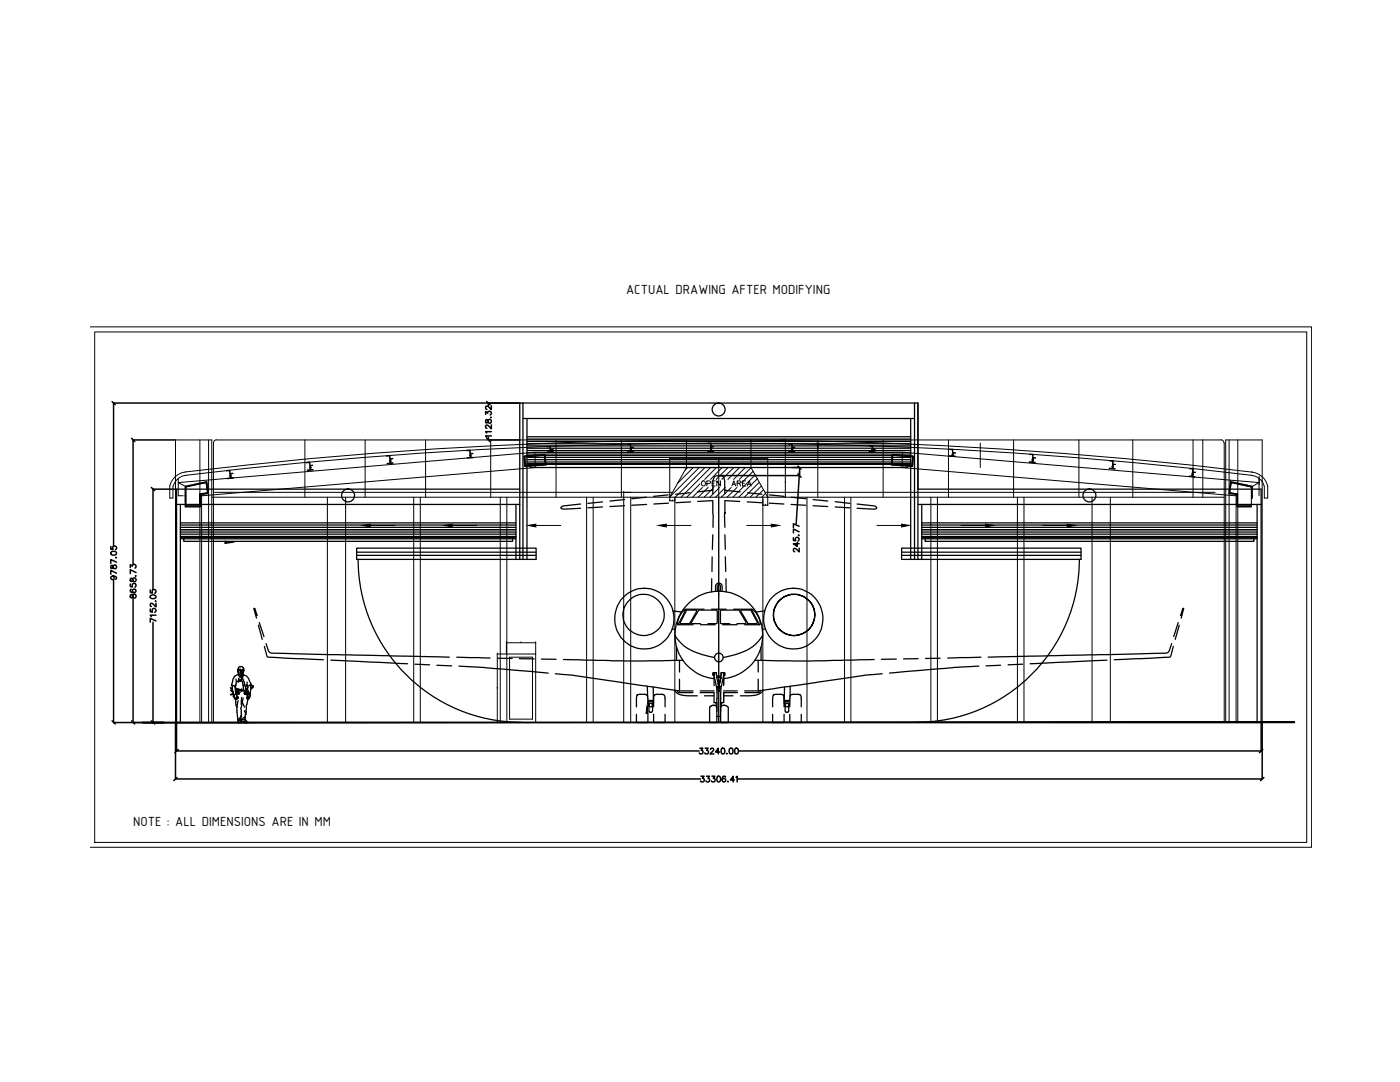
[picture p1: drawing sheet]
<svg xmlns="http://www.w3.org/2000/svg" width="279mm" height="216mm" viewBox="0 0 279 216" stroke-linecap="round" stroke-linejoin="round" font-family="sans-serif">
<defs><g id="words">
<g font-size="2.8">
<text x="124.9" y="58.6">ACTUAL DRAWING AFTER MODIFYING</text>
<text x="26.6" y="164.8">NOTE : ALL DIMENSIONS ARE IN MM</text>
</g>
</g></defs>
<!-- layer: WALL -->
<g fill="none" stroke="#000" stroke-width=".2">
<path d="M18 65.2h243.8v103.9h-243.8M18.9 66.2h241.9v101.9h-241.9zM35.6 96.7v2.2M36.9 94.2a890.9 890.9 0 0 1 213.1 0M37 94.9a884 884 0 0 1 212.9 0M37.1 94.2a3.6 3.6 0 0 0-3.2 2.8v2.4h.6v-2.3a3 3 0 0 1 2.6-2.2M37.1 97.2l4-.9 .3 2-1.6 .2v2.5h-2.7zM39.9 87.8v56.4M40.2 98.5v45.7M41.6 87.8v56.4M42.8 98.2h91.4M45.9 94.9v.1"/>
<path d="M45.9 94.5l.6-.1-.4 .2v.6l.4 .2-1.1 .1 .5-.3-.1-1.2-.6-.1 .7-.1 .2 1.6M46.1 94.9v.1M60.8 87.8v11.4M61.8 93.3v.1M61.8 93.3h.1M61.9 92.9l.5-.1-.4 .2v.6l.5 .2-1.1 .1 .5-.3-.2-1.3h-.5l.6-.1 .2 1.6M62 93.3v.1M65.3 99.2v45M72.9 87.8v11.4M77.8 92h.1M77.9 91.5h.5l-.5 .2 .1 .7h.4l-1.1 .1 .4-.1 .1-.1-.1-1.2-.5-.2h.6l.1 1.6M78 92h.1"/>
<path d="M84.9 87.8v11.4M93.7 90.8v.1M93.7 90.8h.1M93.9 90.5h.4l-.3 .1v.5l.4 .2-1.1 .1 .4-.1 .1-.2-.1-1.2h-.5l.6-.1 .1 1.5M94 90.8h.1M94 90.8v.1M97.9 87.8v11.4M104.7 91.1l4-.2 .1 1.7-3.9 .3zM106.7 90.2l-71.1 6.1 1.3 .7M106.7 90.2l.2 3.1M106.7 90.2h73.4M106.9 93.3h73.1"/>
<path d="M106.9 93.3l-66.5 5.6-.3-.2M109.8 89.7v.1M109.9 89.7h.5l-.4 .2v.2l.4 .1h-1.1l.5-.1v-.8l-.1-.1-.5-.1h.6l.1 1.1M110 89.7v.1M111 87.8v11.4M124 87.8v11.4M124.5 98.2v46h1.4M125.8 89.7h.1M125.8 89.7v.1M125.9 89.3l.5-.1-.4 .2v.6l.4 .2h-1.1h.4l.1-.2-.1-1.3-.5-.1h.7v1.6M126 89.7h.1M126 89.7v.1"/>
<path d="M137 87.8v5.5l-3.3 5.9h-91.4M141.8 89.6h.1M141.9 89.1h.5l-.4 .2v.6l.4 .2h-1.1l.4-.1 .1-.2v-1.3l-.5-.1h.6v1.7M142 89.6h.1M143.4 93.3h.1M143.4 93.3v50.9M149.9 87.8v5.5l3.3 5.9h91.1M152.7 98.2h89.8M158 89.6v.1M158.1 89.2h.5l-.4 .2v.7l.4 .1h-1.1l.5-.1v-1.3l-.5-.3h.6v1.7M158.2 89.6v.1M163.2 87.8v11.4"/>
<path d="M174 89.8h.1M174 89.7h.1M174 89.7v.1M174.1 89.6h.5l-.3 .1-.1 .3 .4 .2h-1.1l.5-.1v-.9l-.1-.2-.4-.1 .7 .1-.1 1.2M174.2 89.8h.1M174.3 89.7v.1M176.2 87.8v11.4M178.2 90.9l3.9 .2-.1 1.8-3.9-.3zM180 93.3l66.4 5.6 .6-.4M180.1 90.2l71.2 6.1M180.1 90.2l-.1 3.1M189.3 87.8v11.4"/>
<path d="M190 90.8l-.5 .2 1.1 .1-.4-.2M190 90.8v-1l-.5-.2h.7l-.1 1.4M190 90.8h.1M190.1 90.3h.5l-.4 .2v.4M190.2 90.8h.1M195.6 88.4v4.9M202.3 87.8v11.4M206 91.8h.1M206.1 91.3h.5l-.4 .2v.7l.4 .1-1.2-.1 .6-.1 .1-1.2-.1-.2-.5-.1 .7 .1-.1 1.6M206.2 91.8h.1M215.3 87.8v11.4M221.6 99.2v45"/>
<path d="M222 93v.1M222.1 92.6l.5 .1-.4 .1-.1 .7 .4 .1-1.1-.1 .6-.2 .1-1.2-.6-.2h.7l-.2 1.6M222.1 93.1h.1M226.1 87.8v11.4M237.9 94.6v.1M238.1 94.2h.5l-.4 .1-.1 .6 .3 .3-1.1-.1 .6-.2 .1-1.2-.5-.2h.6l-.1 1.7M238.1 87.8v11.4M238.1 94.6v.1M240 87.8v11.4M243.7 87.8a.66 .66 0 0 1 .6 .6M243.8 87.8h-200.6a.66 .66 0 0 0-.6 .6v55.8M244.3 88.4v55.8"/>
<path d="M245.3 87.8v56.4M245.7 96.3l4 .9v3.8h-2.7v-2.5l-1.6-.2zM246.7 98.5v45.7M247 87.8v56.4M249.8 94.2a3.6 3.6 0 0 1 3.2 2.8v2.4h-.7v-2.3a2.9 2.9 0 0 0-2.6-2.2M251.3 96.3v2.6M251.3 96.3l-1.6 .9M143.4 118.7h.1M101.1 130.5h5.8v13.7M101.7 131.1h4.6v12.4h-4.6zM124.5 121.2h.1M35 144.2v-56.4h7.3v56.4"/>
<path d="M244.6 144.2v-56.4h7.3v56.4"/>
</g>
<path d="M28.5 144.2h229.9v-.1zM28.5 144.1h229.9l-229.9 .1z" fill="#000" stroke="#000" stroke-width=".2"/>
<!-- layer: 0 -->
<g fill="none" stroke="#000" stroke-width=".2">
<path d="M35.6 98.9h.9M69 99.2v45M82.6 99.2v45M83.9 99.2v45M99.8 99.2v45M101.1 99.2v45M117.1 99.2v45M118.4 99.2v45M124.5 98.2h.1M125.9 99.2v45M133.7 99.9h.1M133.7 91.5h.1"/>
<path d="M133.7 99.2h19.5M134.7 99.9h.1M134.7 99.2v45M143.4 91.5h.1M143.4 93.3h.1M143.4 99.2v45M152.2 99.2v45M153.2 91.5h.1M156.7 99.2h.1M156.7 93.3h.1M156.7 87.8h.1M161.1 99.2v45"/>
<path d="M168.5 99.2v45M169.8 99.2v45M185.8 99.2v45M187.1 99.2v45M203 99.2v45M204.4 99.2v45M217.9 99.2v45M152.2 100.8h.1M153.2 100.8h.1M99.2 130.5h.1M101.1 128.3h.1M106.9 128.3h.1"/>
<path d="M99.2 144.2h.1M124.5 144.2h.1M143.4 144.2h.1"/>
</g>
<!-- layer: TEXT -->
<path d="M44.9 108l1.5 .2-1.5 .2zM72.4 104.8l1.5-.2v.5zM88.7 104.8l1.5-.2v.5zM105.4 104.8l1.5-.2v.5zM131.5 104.8l1.5-.2v.5zM153.9 104.6l1.6 .2-1.6 .3zM179.9 104.6l1.6 .2-1.6 .3zM196.7 104.6l1.5 .2-1.5 .3zM213 104.6l1.5 .2-1.5 .3zM129.1 141l.2 1.4h-.4z" fill="#000" stroke="#000" stroke-width=".2"/>
<g fill="none" stroke="#000" stroke-width=".2">
<path d="M35.6 95.4v1.3M140.2 96h.1a.47 .47 0 0 1 .5 .5 .47 .47 0 0 1-.7 .3l-.1-.5zM141.1 96.5l.6-.1v-.4h-.6v1M142.1 96.4h.4M142.8 96h-.7v1h.7M143.8 96v1l-.7-1v1M146.1 97l.3-1 .4 1M146.2 96.6h.5M147.1 96.4h.6l.1-.3-.2-.1h-.5v1M147.5 96.4l.3 .6M148.2 96.4h.4M148.8 96h-.6v1h.6"/>
<path d="M149.1 97l.4-1 .4 1M149.3 96.6h.4M251.3 95.4v.9M251.3 95v1.7M72.4 104.8h6.4M88.7 104.8h6.4M105.4 104.8h6.5M131.5 104.8h6.4M149 104.8h6.5M175 104.8h6.5M191.8 104.8h6.4M208.1 104.8h6.4"/>
</g>
<!-- layer: DIM -->
<path d="M163 88.4h.4l-.2 1.2z" fill="#000" stroke="#000" stroke-width=".2"/>
<g fill="none" stroke="#000" stroke-width=".2">
<path d="M134.2 99.9h.1M138.6 91.5h.1M143.4 91.5h-9.7v8.4h1v-.7M143.4 91.5h9.8v9.3h-1v-1.2M143.4 91.5v1.8M148.4 91.5h.1M155.6 87.8h1.1v5.5M156.7 99.2h.1M156.7 93.3h.1M156.7 93.3v5.9M156.7 96.3h.1M156.7 90.5h.1"/>
<path d="M152.8 100.8h.1M99.2 137.3h.1M104 128.3h.1M106.9 130.5v-2.2h-5.8v2.2h-1.9v13.7h1.9"/>
</g>
<!-- layer: hatch -->
<g fill="none" stroke="#000" stroke-width=".2">
<path d="M36.9 98.9v.1M37.1 97l-.2 .1M37.1 97.3l-.2 .2M37.1 97.4l-.2 .2M37.1 97.5l-.2 .2M37.1 97.6l-.2 .2M37.1 97.7l-.2 .2M37.1 97.9l-.2 .1M37.1 97.9l-.2 .3M37.1 98.1l-.2 .2M37.1 98.2l-.2 .2M37.1 98.3l-.2 .2"/>
<path d="M37.1 98.4l-.2 .2M37.1 98.5l-.2 .2M37.1 98.7l-.2 .1M37.1 98.7l-.2 .2M37.1 98.9l-.2 .2M37.1 99l-.2 .2M37.1 99.1l-.2 .2M37.1 99.2l-.2 .2M37.1 99.3l-.2 .3M37.1 99.5l-.2 .1M37.1 99.6l-.2 .2M37.1 99.7l-.2 .2"/>
<path d="M37.1 99.8l-.2 .2M37.1 99.9l-.2 .2M37.2 96.9l-.3 .3M37.4 96.9l-.5 .5M37.5 96.9l-.3 .2M37.6 96.8l-.2 .3M37.8 96.8l-.3 .3M37.9 96.8l-.2 .3M38.1 96.8l-.3 .2M38.2 96.7l-.2 .3M38.4 96.7l-.3 .2M38.5 96.7l-.2 .2"/>
<path d="M38.7 96.6l-.3 .3M38.8 96.6l-.2 .2M39 96.5l-.3 .3M39.1 96.5l-.3 .3M39.3 96.5l-.3 .3M39.4 96.5l-.3 .2M39.6 96.4l-.3 .3M39.7 96.4l-.3 .3M39.8 96.4l-.2 .2M39.8 98.5h.1M40 96.3l-.3 .3M40 98.5l-.2 .2"/>
<path d="M40.1 98.9h.1M40.1 98.8l-.3 .2M40.1 98.9l-.3 .2M40.1 99l-.3 .3M40.1 99.2l-.3 .1M40.1 99.3l-.3 .2M40.1 99.4l-.3 .2M40.1 99.5l-.3 .2M40.1 99.6l-.3 .2M40.1 99.7l-.3 .2M40.1 99.9l-.3 .2M40.1 100l-.3 .1"/>
<path d="M40.1 96.3l-.2 .2M40.1 98.5l-.3 .3M40.3 96.3l-.3 .2M40.3 98.5l-.5 .4M40.4 98.5l-.2 .2M40.4 96.3l-.2 .2M40.5 98.5l-.2 .2M40.6 96.2l-.3 .3M40.7 98.5l-.3 .2M40.7 96.2l-.2 .3M40.8 98.4l-.2 .3M40.9 96.2l-.3 .2"/>
<path d="M40.9 98.4l-.2 .2M41 96.1l-.3 .3M41 98.4l-.2 .2M41.2 96.1l-.3 .2M41.2 98.4l-.2 .2M41.3 96.1l-.3 .2M41.3 96.2l-.2 .1M41.3 96.3l-.1 .2M41.3 96.4l-.1 .1M41.3 98.4l-.2 .2M41.4 96.5l-.2 .1M41.4 96.6l-.2 .2"/>
<path d="M41.4 96.7l-.2 .1M41.4 96.8l-.2 .2M41.4 96.9l-.2 .2M41.4 97l-.2 .1M41.5 97.1l-.2 .2M41.5 97.2l-.2 .2M41.5 97.3l-.2 .1M41.5 97.4l-.2 .2M41.5 97.5l-.2 .1M41.5 97.6l-.2 .2M41.5 97.7l-.1 .2M41.5 97.8l-.1 .1"/>
<path d="M41.5 97.9l-.1 .2M41.6 98l-.2 .2M41.6 98.1l-.2 .1M41.6 98.2l-.4 .4M41.6 98.3l-.3 .2M41.6 98.4l-.1 .1M41.6 98.5h.1M104.6 91h-.1M104.7 91l-.2 .1M104.7 91.2l-.1 .1M104.7 91.3l-.1 .2M104.7 91.4l-.1 .2"/>
<path d="M104.7 91.5l-.1 .2M104.8 91.6l-.2 .2M104.8 91.7l-.2 .2M104.8 91.8l-.2 .2M104.8 91.9l-.2 .2M104.8 92l-.2 .2M104.8 92.1l-.2 .2M104.8 92.3l-.2 .1M104.8 92.4l-.1 .1M104.8 92.5l-.1 .2M104.8 92.6l-.1 .1M104.8 92.7l-.1 .2"/>
<path d="M104.9 90.9l-.4 .4M104.9 92.8l-.2 .2M104.9 92.9l-.2 .2M105 92.9l-.2 .2M105 90.9l-.2 .2M105.1 92.9l-.2 .2M105.1 90.9l-.2 .2M105.2 92.9l-.2 .2M105.3 90.9l-.3 .2M105.3 92.9l-.2 .2M105.4 90.9l-.2 .2M105.5 92.9l-.2 .2"/>
<path d="M105.5 90.9l-.2 .2M105.6 90.9l-.2 .2M105.6 92.9l-.2 .2M105.7 90.9l-.2 .2M105.7 92.9l-.2 .1M105.8 90.9l-.2 .2M105.8 92.8l-.2 .2M106 90.9l-.2 .2M106 92.8l-.2 .2M106.1 90.8l-.2 .2M106.1 92.8l-.2 .2M106.2 90.8l-.2 .2"/>
<path d="M106.2 92.8l-.2 .2M106.4 90.8l-.3 .2M106.4 92.8l-.3 .2M106.5 90.8l-.2 .2M106.5 92.8l-.2 .2M106.6 92.8l-.2 .2M106.6 90.8l-.2 .2M106.7 92.8l-.2 .2M106.7 90.8l-.2 .2M106.8 92.8l-.2 .2M106.9 90.8l-.2 .2M106.9 92.7l-.2 .2"/>
<path d="M107 90.8l-.2 .2M107.1 90.8l-.2 .2M107.1 92.7l-.2 .2M107.2 90.8l-.2 .2M107.2 92.7l-.2 .2M107.3 90.7l-.2 .3M107.3 92.7l-.2 .2M107.5 90.7l-.3 .3M107.5 92.7l-.3 .2M107.6 90.7l-.2 .3M107.6 92.7l-.2 .2M107.7 90.7l-.2 .3"/>
<path d="M107.7 92.7l-.2 .2M107.8 90.7l-.2 .2M107.8 92.7l-.2 .2M108 90.7l-.2 .2M108 92.7l-.2 .2M108.1 90.7l-.2 .2M108.2 92.7l-.3 .2M108.2 90.7l-.2 .2M108.3 92.7l-.2 .2M108.3 90.7l-.2 .2M108.4 92.7l-.2 .2M108.5 90.7l-.2 .2"/>
<path d="M108.6 92.7l-.3 .2M108.6 90.7l-.2 .2M108.7 90.7l-.2 .2M108.7 92.7l-.2 .2M108.8 90.7l-.2 .2M108.9 90.7l-.2 .2M108.9 90.8l-.2 .2M108.9 91l-.2 .1M108.9 91.1l-.2 .2M108.9 91.2l-.2 .1M108.9 91.3l-.2 .2M108.9 91.4l-.2 .2"/>
<path d="M108.9 91.5l-.2 .2M108.9 91.6l-.2 .2M108.9 91.7l-.2 .2M108.9 91.8l-.1 .2M108.9 91.9l-.1 .2M108.9 92l-.1 .2M108.9 92.1l-.1 .2M109 92.3l-.2 .1M109 92.4l-.2 .1M109 92.5l-.4 .3M109 92.6l-.3 .2M109 92.7l-.1 .1"/>
<path d="M109 92.8h.1M137.2 93.3l-.4 .5M138.4 93.3l-3.2 3.1M139.5 93.3l-5.8 5.8M139.7 96.5l-2.7 2.7M140.2 97.3l-2 1.9M140.7 93.3l-5.9 5.9M141.3 97.3l-2 1.9M141.8 93.3l-5.9 5.9M142.5 97.3l-2 1.9M143 93.3l-2.4 2.4M143.6 97.3l-1.9 1.9"/>
<path d="M144.1 93.3l-2.3 2.4M144.8 97.3l-2 1.9M145.3 93.3l-2.4 2.4M145.9 97.3l-2 1.9M146.4 93.3l-2.3 2.4M147.1 97.3l-2 1.9M147.6 93.3l-2.3 2.4M148.7 93.3l-2.3 2.4M149.9 93.3l-2.4 2.4M150.3 94.1l-2.3 2.2M150.7 94.8l-4.4 4.4M151.1 95.5l-3.7 3.7"/>
<path d="M151.5 96.3l-2.9 2.9M151.9 97l-2.2 2.2M152.4 97.7l-1.6 1.5M152.8 98.5l-.8 .7M153.2 99.2h.1M177.9 92.8h.1M177.9 92.7l.1 .1M177.9 92.6l.2 .2M177.9 92.5l.3 .3M177.9 92.4l.2 .1M177.9 92.3l.2 .1M177.9 92.1l.2 .2"/>
<path d="M177.9 92l.2 .2M177.9 91.9l.2 .2M177.9 91.8l.2 .2M177.9 91.7l.2 .2M177.9 91.6l.2 .2M177.9 91.5l.2 .2M177.9 91.4l.3 .2M177.9 91.3l.3 .2M178 91.2l.2 .1M178 91.1l.2 .2M178 91l.2 .1M178 90.8l.2 .2"/>
<path d="M178 90.7l.2 .2M178.2 92.7l.2 .2M178.2 90.7l.2 .2M178.3 92.7l.2 .2M178.3 90.7l.2 .2M178.4 92.7l.2 .2M178.4 90.7l.2 .2M178.5 92.7l.2 .2M178.5 90.7l.2 .2M178.7 92.7l.2 .2M178.7 90.7l.2 .2M178.8 92.7l.2 .2"/>
<path d="M178.8 90.7l.2 .2M178.9 90.7l.2 .2M178.9 92.7l.2 .2M179 90.7l.2 .2M179 92.7l.3 .2M179.1 90.7l.2 .3M179.2 92.7l.2 .2M179.3 90.7l.2 .3M179.3 92.7l.2 .2M179.4 92.7l.2 .2M179.4 90.7l.2 .3M179.5 92.7l.2 .2"/>
<path d="M179.5 90.7l.2 .3M179.6 92.7l.2 .2M179.6 90.8l.2 .2M179.8 92.7l.2 .2M179.8 90.8l.2 .2M179.9 92.7l.2 .2M179.9 90.8l.2 .2M180 90.8l.2 .2M180 92.8l.2 .2M180.1 92.8l.3 .2M180.1 90.8l.3 .2M180.3 92.8l.2 .2"/>
<path d="M180.3 90.8l.2 .2M180.4 92.8l.2 .2M180.4 90.8l.2 .2M180.5 90.8l.2 .2M180.5 92.8l.2 .2M180.6 90.8l.2 .2M180.7 92.8l.2 .2M180.7 90.8l.2 .2M180.8 92.8l.2 .2M180.9 90.9l.2 .2M180.9 92.8l.2 .2M181 92.8l.2 .2"/>
<path d="M181 90.9l.2 .2M181.1 92.9l.2 .1M181.1 90.9l.2 .2M181.2 92.9l.3 .2M181.2 90.9l.3 .2M181.4 92.9l.2 .2M181.4 90.9l.2 .2M181.5 92.9l.2 .2M181.5 90.9l.2 .2M181.6 92.9l.2 .2M181.6 90.9l.2 .2M181.8 92.9l.2 .2"/>
<path d="M181.8 90.9l.2 .2M181.9 92.9l.2 .2M181.9 90.9l.4 .4M182 92.9l.2 .2M182 92.8l.2 .2M182 92.7l.2 .2M182 92.6l.2 .1M182 92.5l.2 .2M182 90.9l.3 .4M182 92.4l.2 .1M182 92.3l.2 .1M182 92.1l.2 .2"/>
<path d="M182 92l.2 .2M182 91.9l.3 .2M182 91.8l.3 .2M182.1 91.7l.2 .2M182.1 91.6l.2 .2M182.1 91.5l.2 .2M182.1 91.4l.2 .2M182.1 91.3l.2 .2M182.1 91l.2 .1M182.2 91h.1M245.5 98l-.2 .2M245.5 98.1l-.2 .3"/>
<path d="M245.5 98.2l-.3 .3M245.5 98.4l-.2 .1M245.5 97.7l-.2 .2M245.5 97.9l-.2 .2M245.5 96.1h.1M245.5 97.4l-.2 .3M245.5 97.6l-.2 .2M245.5 98.4l-.1 .1M245.6 97.2l-.2 .2M245.6 97.3l-.3 .3M245.6 96.9l-.2 .2M245.6 97.1l-.2 .2"/>
<path d="M245.7 96.1l-.2 .1M245.7 96.5l-.2 .3M245.7 96.6l-.2 .3M245.7 96.8l-.3 .2M245.7 98.4l-.2 .1M245.7 96.4l-.2 .2M245.8 96.1l-.3 .2M245.8 98.4l-.2 .2M245.8 96.1l-.3 .4M245.9 98.4l-.2 .2M245.9 96.2l-.1 .1M246 98.4l-.2 .2"/>
<path d="M246.1 96.2l-.2 .1M246.1 98.4l-.2 .2M246.1 96.2l-.1 .1M246.2 98.5l-.2 .1M246.2 96.2l-.1 .2M246.3 98.5l-.2 .1M246.3 96.2l-.2 .2M246.4 96.3l-.1 .1M246.4 98.5l-.2 .1M246.5 98.5l-.2 .2M246.5 96.3l-.1 .1M246.6 96.3l-.2 .2"/>
<path d="M246.6 98.5l-.2 .2M246.7 96.3l-.2 .2M246.7 98.5l-.2 .2M246.8 96.3l-.2 .2M246.8 98.5l-.2 .2M246.8 98.9v.1M246.9 96.3l-.2 .2M246.9 98.5l-.2 .2M247 96.4l-.2 .1M247 98.5l-.2 .2M247 98.7l-.2 .1M247 98.7l-.2 .2"/>
<path d="M247 98.9l-.2 .2M247 99l-.2 .2M247 99.1l-.2 .2M247 99.2l-.2 .2M247 99.3l-.2 .3M247 99.5l-.2 .1M247 99.6l-.2 .2M247 99.7l-.2 .2M247 99.8l-.2 .2M247 99.9l-.2 .2M247.1 96.4l-.2 .1M247.2 96.4l-.2 .2"/>
<path d="M247.3 96.4l-.2 .2M247.4 96.5l-.2 .1M247.5 96.5l-.2 .1M247.5 96.5l-.1 .2M247.7 96.5l-.2 .2M247.7 96.5l-.1 .2M247.8 96.5l-.1 .2M247.9 96.6l-.2 .2M248 96.6l-.1 .2M248.1 96.6l-.1 .2M248.2 96.6l-.2 .2M248.3 96.7l-.2 .1"/>
<path d="M248.4 96.7l-.1 .1M248.5 96.7l-.2 .1M248.6 96.7l-.2 .2M248.7 96.7l-.2 .2M248.8 96.8l-.2 .1M248.9 96.8l-.2 .1M249 96.8l-.2 .2M249.1 96.8l-.2 .2M249.1 96.8l-.1 .2M249.3 96.8l-.2 .2M249.4 96.9l-.2 .2M249.4 96.9l-.1 .2"/>
<path d="M249.5 96.9l-.1 .2M249.7 96.9l-.2 .2M249.7 97l-.1 .1M249.8 97l-.1 .1M249.9 97l-.2 .2M250 98.8l-.3 .2M250 97.1l-.3 .2M250 97.2l-.3 .2M250 97.3l-.3 .2M250 97.4l-.3 .2M250 97.6l-.3 .1M250 97.7l-.3 .2"/>
<path d="M250 97.8l-.3 .2M250 97.9l-.3 .2M250 98l-.3 .2M250 98.1l-.3 .2M250 98.2l-.3 .3M250 98.4l-.3 .1M250 98.5l-.3 .2M250 98.6l-.3 .2M250 98.7l-.3 .2M250 98.9l-.3 .2M250 99l-.3 .3M250 99.2l-.3 .1"/>
<path d="M250 99.3l-.2 .2M250 99.4l-.1 .1M37.1 100l-.2 .2M37.1 100.1l-.2 .3M37.1 100.3l-.2 .1M37.1 100.4l-.2 .2M37.1 100.5l-.2 .2M37.1 100.6l-.2 .2M37.1 100.7l-.2 .2M37.1 100.8l-.2 .2M37.1 101l-.2 .2M37.2 101l-.2 .2"/>
<path d="M37.4 101l-.3 .2M37.4 101l-.1 .2M37.6 101l-.2 .2M37.7 101l-.2 .2M37.8 101l-.2 .2M37.9 101l-.2 .2M38 101l-.2 .2M38.2 101l-.3 .2M38.2 101l-.1 .2M38.4 101l-.2 .2M38.5 101l-.2 .2M38.6 101l-.2 .2"/>
<path d="M38.7 101l-.2 .2M38.8 101l-.2 .2M39 101l-.3 .2M39 101l-.1 .2M39.2 101l-.2 .2M39.3 101l-.2 .2M39.4 101l-.2 .2M39.5 101l-.2 .2M39.6 101l-.2 .2M39.8 101l-.2 .2M40.1 100.1l-.3 .2M40.1 100.2l-.3 .2"/>
<path d="M40.1 100.3l-.3 .2M40.1 100.4l-.3 .2M40.1 100.5l-.3 .2M40.1 100.7l-.3 .2M40.1 100.8l-.4 .4M40.1 100.9l-.3 .3M40.1 101l-.2 .2M40.1 101.1l-.1 .1M247 100l-.2 .2M247 100.1l-.2 .3M247 100.3l-.2 .1M247 100.4l-.2 .2"/>
<path d="M247 100.5l-.2 .2M247 100.6l-.2 .2M247 100.7l-.2 .2M247 100.8l-.2 .2M247 101l-.2 .2M247.1 101l-.2 .2M247.2 101l-.2 .2M247.3 101l-.1 .2M247.5 101l-.2 .2M247.6 101l-.2 .2M247.7 101l-.2 .2M247.8 101l-.2 .2"/>
<path d="M247.9 101l-.2 .2M248 101l-.2 .2M248.1 101l-.1 .2M248.3 101l-.2 .2M248.4 101l-.2 .2M248.5 101l-.2 .2M248.6 101l-.2 .2M248.7 101l-.2 .2M248.8 101l-.2 .2M249 101l-.2 .2M249.1 101l-.2 .2M249.2 101l-.2 .2"/>
<path d="M249.3 101l-.2 .2M249.4 101l-.2 .2M249.5 101l-.1 .2M249.7 101l-.3 .2M249.7 101.2h.1M249.7 101l-.1 .2"/>
</g>
<!-- layer: 0 -->
<g fill="none" stroke="#000" stroke-width=".25">
<path d="M124.6 99.7l-2.9 .3M129 99.2l-2.9 .3M133.4 98.7l-3 .3M137.7 98.3l-2.9 .3M142.3 98.5v-2.5a1.19 1.19 0 0 1 1.2-1.1 1.19 1.19 0 0 1 1.1 1.3l.1 2.3M142.3 97.8l-3.1 .4M142.3 99.9l-3.1 .2M144.6 97.8l3.1 .4M144.7 99.9l2.9 .2M149.2 98.3l2.9 .3M153.6 98.7l2.9 .3M157.9 99.2l2.9 .3"/>
<path d="M162.3 99.7l2.9 .3M115.9 100.6l-3.2 .3-.8 .3a.37 .37 0 0 0 .6 .4l3.4-.2M120.2 100.1l-2.9 .3M120.2 101.2l-2.9 .1M124.6 119a6 6 0 0 1 8.6 .6 6 6 0 0 1-.9 8.6 6 6 0 0 1-8.3-.9 6 6 0 0 1 .6-8.3zM124.6 100.9l-2.9 .2M129 100.7l-2.9 .1M133.4 100.4l-2.9 .2M137.8 100.1l-2.9 .2M142 115.5v2.6M142.1 111.1v2.9M142.3 100v5.2"/>
<path d="M142.3 106.7l-.1 2.9M142.9 118a1.3 1.3 0 0 1 .3-1.6 .68 .68 0 0 1 .9 .6v1M143.3 118l-.2-.3 .1-.9 .5-.1a1.25 1.25 0 0 1 0 1.3M144.7 100v5.2M144.7 106.7l.1 2.9M144.8 111.1v2.9M144.9 115.5v2.6M149.1 100.1l2.9 .2M153.5 100.4l2.9 .2M154.4 118.9a6 6 0 0 1 7.4-.4 6 6 0 0 1 2.1 7.1 6 6 0 0 1-8.4 3.2 6 6 0 0 1-2.1-8.7zM157.9 100.7l2.9 .1M162.3 100.9l2.9 .2"/>
<path d="M166.7 101.2l2.9 .1M166.7 100.1l2.9 .3M171 100.6l3.4 .4a.51 .51 0 0 1 .6 .4l-.4 .2-3.6-.2M46.1 138.6h-.1h.1M46.2 136.7l.1 .2M46.2 137.8h-.1h.1M46.2 137.8l.3 .1M46.2 137.8l.3 .2M46.2 137.9l.3 .6M46.4 137.4l.3 1.5M46.4 137.6l-.2-.1 .2 .4M46.4 137.4l-.4-.2 .2 .6"/>
<path d="M46.4 138l.2 .3M46.5 138.5l.2 .1M46.6 139h.1M46.6 138.9h.1M46.6 138.5l-.5 .1 .6-.1M46.6 139l.1 .1M46.6 138.9v.1M46.7 139h.1M46.7 138.9l-.1 .1M46.7 138.9h.1M46.7 139l.1 .3 .2 .1M46.9 137l.1 1.5"/>
<path d="M47 139.3l-.1 .1M47 139.5a1.87 1.87 0 0 0 .3 1.5M47 138.2h.1M47 138.1l.5 .1 .1 .2-.6 .1M47 137.7l.9 .5-.4 .2 .3 .1-.2-.1M47 136.8h.1M47 136.9v.5M47 137.9l.5 .3h-.2M47 138.2l.3 .1M47 137.4l.4 .2M47 137.4l.1 .3M47 139.2l.2 .2"/>
<path d="M47 138.5l.4 .7M47 137.4l1.6 .2M47.1 137.6l.4 .1M47.1 139.4l-.1 .1M47.1 135.5l.1 .4-.2 1.1-.7-.3 .1 .7M47.1 137.6l-.1 .1M47.1 138l-.1 .1M47.1 138.1l-.1 .1M47.2 139.1v.2M47.2 139l.1 .2zM47.2 138.4l-.2 .1M47.2 139.3h.1"/>
<path d="M47.2 139.2h.1M47.2 139.4l-.1 .1M47.3 139.3h.1M47.3 139.2h.1M47.3 138.2l.2 .1v.2h-.3zM47.3 138.2l-.3 .1M47.3 139.2h-.1M47.3 139.2l.2 .1M47.3 139.3l.1 .1h-.2M47.4 139.2l-.1 .1M47.4 139.2h-.1M47.4 139.2h.1"/>
<path d="M47.4 139.3h.1M47.4 138.3l.2 .1h-.2M47.4 139.2v.1M47.4 133.8l.2 .3M47.5 137.5v.3v-.3M47.5 133.6v.3M47.5 139.3h.1M47.5 139.2v.1M47.5 138.4h.1M47.5 133.7v-.1v.1M47.5 137.6l.7 .1M47.5 137.7l1.3 .2"/>
<path d="M47.5 136h.1M47.5 137.6h.1M47.5 135.9l.1 .1M47.5 133.6h.1M47.6 136h.1M47.6 134.1h.1M47.6 139.8l-.3 1.7 .1 2.1 .7-.1M47.6 134v.5l.2 .6 .3-.3M47.6 133.7h.1M47.6 134.5a1.48 1.48 0 0 0-1.2 1.5l-.2 .7h.1M47.6 138.4h.1M47.6 135.7l.1 .1"/>
<path d="M47.6 135.5h.1M47.6 135.9v.1M47.6 135.7h.1M47.6 135.9h.1M47.6 135.6h.1M47.6 133.3l.1 .4-.2-.1M47.6 134.4l.5 .4 .4-.2M47.6 135.5v.1M47.7 135.9l-.1 .1M47.7 135.7v.1M47.7 135.9v.1M47.8 133.1l-.3 .5"/>
<path d="M47.8 135.9v.1M47.8 133.1l.3-.1 .4 .2M47.9 135.9h.1M47.9 133.8h.1M47.9 133.8h.2zM47.9 133.7h.2M47.9 135.8v.1M47.9 135.8h.1M48 133.8h.1M48 134.2h.3M48 134.2h.1M48 134.1v.1"/>
<path d="M48 134l-.2 .1M48 135.8h.1M48.1 135.9h-.2M48 135.9h.1M48.1 135.8h.1M48.1 134.8l.1 .1M48.1 134h.1M48.1 134v.1M48.1 133.8h.1M48.1 134.3h.2M48.1 134.9l.5 1.9M48.1 134.2h.1"/>
<path d="M48.1 134l.1 .1M48.1 134.2h.2M48.2 134.9l.3 .6a3 3 0 0 1 .4 2.5l-.2-.2-.1-.6v-.4h.2h-.3M48.2 134.8v.1M48.2 137.9v-.2v.2M48.2 137.7h.1M48.2 134.1h.1M48.2 133.8l.1 .3M48.2 139.2l-.1 1.4M48.3 134.2h.1M48.3 134.1h.1M48.3 133.7h.1"/>
<path d="M48.3 133.8h.2zM48.4 134l.1 .1M48.4 134.2h.1M48.4 133.8h.1M48.4 134.4a.29 .29 0 0 1-.2 .2 .29 .29 0 0 1-.3-.2M48.5 134.6h.1l-.2 .5-.1-.3M48.5 133.8h.1M48.5 139.3l-.3 1.4a.92 .92 0 0 0 0 1l-.1 1.8M48.5 133.2l.1 .6M48.5 133.2l.2 .3-.1 .5M48.5 136.8h.1M48.6 134.2h.1"/>
<path d="M48.6 134h.1M48.6 134.2l-.1 .4M48.6 134v.2M48.6 137.7h-.4M48.6 134.7l.5 .2 .4 .3 .6 1.4-.7 .3-.1-.8M48.8 138.1l-.1 .2 .3 .3 .2-.4-.2-.2 .2 .2v.3h-.4v-.4l.2-.1 .2 .2v.3h-.2l-.2-.2 .2-.3zM48.8 138.1h.3l.1 .4h-.3zM49 137.6h.1M49.1 137.5l.1 .3M49.1 137.6h.1M49.1 137.5h.1M49.1 137.5l.1 .2"/>
<path d="M49.2 137.8h.1M49.2 137.7h.1M49.2 137.7l-.2 .1M49.2 137.5h-.2M49.2 136.6l.1 .1-.1 .1h.1M49.2 138.2l-.2 .3M49.3 139.2h.1l.1-.4-.2 .6 .2 .1M49.3 137.7h-.1M49.3 137.6h.1M49.3 137l.1 .2zM49.3 137.5h.1M49.4 137.4l-.2 .1"/>
<path d="M49.4 137.5h.1M49.4 137.5l-.1 .1M49.4 136.9l-.1 .1M49.4 139.3l-.1 .1M49.4 137.5l-.6 .6M49.4 137.3l-.2 .2M49.5 137.1l-.1 .5 .1 .7M49.5 139.5l-.3 1.2-.3 2.8M49.5 137.9l-.2 .3-.1-.1M49.5 139.4v.1M49.5 138.1h.1M49.5 138.1l-.3 .4"/>
<path d="M49.5 138.3l-.2 1M49.5 138.3l.4 .1M49.5 138.4l.3 .1M49.6 139.3l-.1 .1M49.7 139.3v.1M49.8 138.5h.1M49.8 138.6h.1M49.8 138.5v.1M49.8 138.4h.1M49.8 138.6l-.1 .8-.3 .1M49.9 138.3l-.1 .2M49.9 138.3h.1"/>
<path d="M49.9 138.6h.1M49.9 138.3l.1 .1M49.9 138.4l.1 .1M50 138.5h-.1M50 136.6l.1 .6M50 138v.4M50 138.5h.1M50 138.5l-.1 .1M50 137.1v.9M50.1 137h.1M50.1 137l.1-.2 .4 .2-.5 .4M50.1 136.5l-.2 .2"/>
<path d="M50.5 137h.1M50.5 137v.2l-.4 .3M51.3 122.8l-.4-1.4h-.3l.6 1.9M51.6 124.7l.7 2.9M51.7 124.2l1 2.8M52.8 129l.5 1.9 .3 .2 10.9 .5M53.1 128.4l.5 1.5 .2 .3 .4 .1 35.5 .8M66 131.7l15.3 .7M82.8 132.5l2.9 .2M87.2 132.7l2.9 .2M91.2 131.1l6.6 .2M91.6 132.9l4.9 .3 12.9 1.1"/>
<path d="M99.3 131.3l2.9 .1M103.6 131.4l3 .1M108 131.5l3 .1M110.8 134.4l3.5 .3 21.3 3.2M112.5 131.6l12.4 .3 11.4-.1M129.2 136.9l.1 2.1M130.4 137.1v2.7h-1.1M134.1 125.5l.7 .1M134.3 121.9l1.7 .2M134.6 137.7a2.71 2.71 0 0 0 2.7 1.1h1.9M134.7 126.8a8 8 0 0 0 5.3 3.8l2.6 .6M135 129.1v2.7"/>
<path d="M135.2 137.8l.3 .4h2.8M135.4 124.7a1.72 1.72 0 0 1 .3-1.8l.5-.9 .5-.4h.2l-1.5 3.1h2.9M135.6 137.9h2.7M135.6 131.8v2.3M135.6 135.5v2.4M136.9 121.6h3.6M137 121.9l.1-.2h1.8l.1 .3-1.4 2.4h-1.7l-.1-.2zM139.7 138.2h2.8M139.8 137.9h2.7M139.8 124.4h-1.8l1.4-2.6 3.5-.1 .2 .2v2.4l-.2 .1h-1.6M139.8 124.7h2.9M140.6 138.8h1.9"/>
<path d="M142 121.6h2.9M142.5 134.2v.6zM142.5 134.2h.5M142.5 134.8h.1M142.5 134.3h-.2v.4h.2M142.5 134.6v-.4v.4M142.5 138.2v2h.6M142.5 134.6l.6 2.8v.8M142.5 135.4a8.7 8.7 0 0 1-6.7-12.9 8.7 8.7 0 0 1 14.5-1.3 8.7 8.7 0 0 1-4.4 13.9l-1.5 .3M142.5 134.8v2M143 134.6v-.4v.4M143 134.6l.1 .3h.8v-.3"/>
<path d="M143 135.2l.4 1.6 .5-1.6-.8-.1h.7l.1 .1-.4 1.5h-.1v-.2M143.1 137h.2M143.1 138.2v3.7M143.1 135.1h.1M143.3 137v.1h.3l.1-.1-.1 .9h-.3zM143.7 137h.2M143.9 134.6v-.4v.4M143.9 134.2h.6M144.2 124.7h2.9M144.4 134.6v.1a12.9 12.9 0 0 0-.6 4.6v4.9h1.5M144.4 138.2v2h-.5M144.4 136.7v-2v2"/>
<path d="M144.4 134.6v-.4v.4M144.4 134.8h.1M144.4 137.9h2.7M144.4 138.8h1.9M144.4 138.2h2.8M144.5 134.2v.6zM144.5 134.3h.2v.4h-.2M145.6 124.4h-1.8v-2.5l.1-.2 3.6 .1 1.4 2.6h-1.8M146.4 121.6h3.6l1.6 3.1h-3M147.8 121.9l.2-.2 1.9 .1 1.2 2.4v.2h-1.8zM148.6 137.9h2.7M150 121.6h.1a3.9 3.9 0 0 1 1.6 3l-.1 .1"/>
<path d="M151.3 131.8v2.3M151.3 135.5v2.4M151.7 137.8l-.3 .4h-2.8M151.9 129.2v2.6M152.2 126.8a8.3 8.3 0 0 1-5.8 3.9l-2.1 .5M152.4 137.7a2.97 2.97 0 0 1-2.8 1.1h-1.8M152.6 121.9l-1.7 .2M152.8 125.5l-.6 .1M156.5 139.8h1.1M156.6 137.1l-.1 3.1M157.7 136.9v2.1M174.5 131.6l-12.5 .3-11.4-.1"/>
<path d="M176.1 134.4l-3.2 .3-21.6 3.2M178.9 131.5l-3 .1M183.2 131.4l-2.9 .1M187.6 131.3l-2.9 .1M195.3 132.9l-4.9 .3-12.9 1.1M195.8 131.1l-6.7 .2M199.7 132.7l-2.9 .2M204.1 132.5l-2.9 .2M220.9 131.7l-15.3 .7M233.8 128.4l-.4 1.5-.3 .3-.4 .1-35.5 .8M234.2 129l-.5 1.9-.3 .2-11 .5M235.1 124.2l-.9 2.8"/>
<path d="M235.3 124.7l-.8 2.9M235.6 122.8l.5-1.4h.1l-.5 1.9M47.9 143.8l-.3 .1M48.1 142.8l-.4 .7M48.1 143.5v.2a.35 .35 0 0 1-.2 .5 .35 .35 0 0 1-.5-.2l.2-.3M48.1 143.5l.1 .5M48.2 144h.4l.1 .2M48.2 143.5h.7M48.4 140.2l.4 .9M48.8 141.8l.2 .9M48.9 143.2h-.3l-.2 .3M49 143.6l.4 .5"/>
<path d="M49 143.5l-.3 .2M49.1 143.8l-.3 .2M49.4 144.1l-.2 .2-.5-.1M127 141v-1.8a.6 .6 0 0 1 .7-.7h.9a.53 .53 0 0 1 .6 .2 .53 .53 0 0 1 .1 .6v1.7M127 142.5v1.7h2.3v-1.7M129.5 140.7v1.1a.36 .36 0 0 0 .4 .3 .36 .36 0 0 0 .3-.3v-1.1M129.6 140.5v-.1a.24 .24 0 0 1-.2-.3 .24 .24 0 0 1 .3-.1h.4a.24 .24 0 0 1 .3 .2 .24 .24 0 0 1-.3 .3M130.4 141l.1-2.1 .2-.3 .3-.1h1.2l.4 .2 .1 .5v1.8M130.4 142.5v1.7h2.3v-1.7M141.6 141l.3-.1a.89 .89 0 0 1 1.2 .1v3.2h-1.5zM142.8 140.2l.3 .9M143.1 140.2v.5"/>
<path d="M143.1 142.9h.7M143.8 140.2l.1 .1-.1 .4M144.1 140.2l-.3 .8 .4-.2 .4-.1 .7 .4v3.1M154.2 141v-1.8a.55 .55 0 0 1 .7-.7h1l.5 .3 .1 2.2M154.2 142.5v1.7h2.3v-1.7M156.7 140.7v1.1a.37 .37 0 0 0 .3 .3 .37 .37 0 0 0 .4-.2v-1.2M156.8 140.5a.26 .26 0 0 1-.3-.4 .26 .26 0 0 1 .4-.1h.3a.27 .27 0 0 1 .3 .1 .27 .27 0 0 1-.1 .3v.1M157.6 141l.1-2.2 .5-.3h1a.55 .55 0 0 1 .7 .7v1.8M157.6 142.5v1.7h2.3v-1.7"/>
<circle cx="128.4" cy="122.7" r="4.1"/>
<circle cx="143.5" cy="131.2" r=".87"/>
<circle cx="158.5" cy="122.7" r="4.1"/>
<circle cx="129.9" cy="140.7" r=".36"/>
<circle cx="157.1" cy="140.7" r=".35"/>
</g>
<!-- layer: megadoor-AM_7 -->
<g fill="none" stroke="#000" stroke-width=".25">
<path d="M104.4 80.4h-.7v31.2M104.4 80.4v31.2M104.4 83.5h78.1M104.4 80.4h78.1M105.2 83.5v28.1M105.2 90.8h76.6M105.2 92.5h76.6M105.2 92.7h76.6M105.2 92.2h76.6M105.2 91.7h76.6M105.2 91.3h76.6M105.2 90.4h76.6"/>
<path d="M105.2 89.9h76.6M105.2 89.4h76.6M105.2 89h76.6M105.2 88.5h76.6M105.2 88.1h76.6M105.2 87.6h76.6M105.2 87.2h76.6M105.8 92.5h75.3v.8h-75.3zM181.8 83.5v28.1M183.2 80.4v17.2h68.5v46.6h-216.5v-46.6h68.5M183.2 80.4h-.7v31.2M183.2 80.4v31.2"/>
<path d="M35.2 100.7h68.5M36 105.7h67M36 107.3h67M36 107.5h67M36 107h67M36 106.6h67M36 106.2h67M36 105.2h67M36 104.8h67M36 104.3h67M36 100.7v43.5M36.7 107.3h65.6v.7h-65.6z"/>
<path d="M71.2 109.4h35.8v2.2h-35.8zM71.2 110.8h35.8M71.2 110.2h35.8M71.5 111.6a32.6 32.6 0 0 0 32.5 32.5M103 100.7v10.9M179.9 109.4h35.8v2.2h-35.8zM179.9 110.8h35.8M179.9 110.2h35.8M183.2 100.7h68.5M184 105.7h66.9M184 107.3h66.9M184 107.5h66.9"/>
<path d="M184 107h66.9M184 106.6h66.9M184 106.2h66.9M184 105.2h66.9M184 104.8h66.9M184 104.3h66.9M184 100.7v10.9M184.6 107.3h65.6v.7h-65.6zM215.4 111.6a32.6 32.6 0 0 1-32.6 32.5M250.9 100.7v43.5"/>
<circle cx="69.5" cy="98.9" r="1.29"/>
<circle cx="143.4" cy="81.7" r="1.29"/>
<circle cx="217.4" cy="98.9" r="1.29"/>
</g>
<!-- layer: WALL -->
<g fill="none" stroke="#000" stroke-width=".3">
<path d="M35 87.8h-8.4v24.8M35.2 97.6h-4.7v20M96.9 82.7v-.6l.4 .4a.37 .37 0 0 1 .4-.4 .37 .37 0 0 1 .4 .3 .37 .37 0 0 1-.3 .4M97 83.7v.6l.2 .1 .1-.2a.39 .39 0 0 1 .2-.5 .39 .39 0 0 1 .6 .2v.3a.39 .39 0 0 1-.6 .2 .39 .39 0 0 1-.2-.5zM97.5 87.3v.5h6.2M97.5 80.4v.6M98 83.3h-.1M98.1 87h-1.2l.2 .3M98.1 86.1h-1.2l.2 .3M98.1 84.8v.7l-.9-.7-.3 .2 .1 .4 .2 .1M98.1 81v.7l-1-.7a.36 .36 0 0 0-.2 .4 .36 .36 0 0 0 .3 .3M103.7 80.4h-81v28.6"/>
<path d="M158 93.3h1.6v1.6h-16.2M159.6 94.1l-.7 10.4M22.1 109v.6h.5a.39 .39 0 0 1 0-.6 .39 .39 0 0 1 .6 .1 .39 .39 0 0 1-.2 .6M22.2 112.8v.6h.3a.46 .46 0 0 1 .1-.5 .46 .46 0 0 1 .6-.1l.1 .4-.3 .3-.3-.1-.2-.6zM22.2 110.2l.4-.2 .4 .1 .3 .2a.6 .6 0 0 1-.6 .5 .6 .6 0 0 1-.6-.5zM22.5 115a.34 .34 0 0 1 .3 .4 .34 .34 0 0 1-.6 .2 .34 .34 0 0 1 .1-.6h.2a.57 .57 0 0 1 .8 .3l-.2 .3M22.7 115.6v28.6h10M23.2 111.2l.1 .1h-.2M23.3 114.4l-1.2-.6v.8M23.3 112.2l-1.2-.5v.7M26 116.5v.5l.5 .1a.41 .41 0 0 1 0-.6 .41 .41 0 0 1 .6 .1 .41 .41 0 0 1-.2 .6M26 113.3v-.6l.4 .3a.37 .37 0 0 1 .6-.3 .37 .37 0 0 1-.1 .7"/>
<path d="M26 118.7v.5h.4a.46 .46 0 0 1 .1-.5 .46 .46 0 0 1 .6 0v.4l-.2 .2h-.3l-.2-.6zM26 115.4v.6h.4a.46 .46 0 0 1 .1-.5 .46 .46 0 0 1 .6-.1v.4a.38 .38 0 0 1-.4 .2 .38 .38 0 0 1-.3-.4l-.1-.2zM26.2 117.6h-.2a.57 .57 0 0 0 .5 .7 .57 .57 0 0 0 .6-.4 .36 .36 0 0 0-.3-.4 .36 .36 0 0 0-.4 .4 .36 .36 0 0 0 .4 .4M26.6 119.3v24.9M27 114.9h.1zM27.1 114.2l-1.1-.5v.8M30 117.7v.6h.5a.4 .4 0 0 1 0-.6 .4 .4 0 0 1 .6 .1 .4 .4 0 0 1-.2 .6M30 118.9a.56 .56 0 0 1 .7-.2 .56 .56 0 0 1 .3 .6 .56 .56 0 0 1-.6 .2 .56 .56 0 0 1-.4-.6zM31 119.9v.1M158.3 107.3v.6h.5a.4 .4 0 0 1 .1-.6 .4 .4 0 0 1 .5 .1 .4 .4 0 0 1-.1 .6M159.1 108.2v.8l-.8-.5h1.2M159.4 106.8h.1h-.1"/>
<path d="M159.5 109.4v.7l-.9-.7a.36 .36 0 0 0-.3 .4 .36 .36 0 0 0 .3 .3M159.5 106.1l-1.2-.5v.7M159.5 105l-1.2-.5v.8M30 121.5v.6h.5a.41 .41 0 0 1-.1-.6 .41 .41 0 0 1 .6 .1 .41 .41 0 0 1-.1 .6M30.5 124.1v20.1M31.1 123.9l-1.1-.5v.7M31.1 122.8h-1.1l.2 .2M31.1 120.3v.8l-.8-.7-.3 .2v.3l.2 .1M35 144.2v11.2h104.8M35.2 144.2v5.6h104.3M139.7 149.3h.6l-.4 .4a.39 .39 0 0 1 .3 .6 .39 .39 0 0 1-.7-.1M139.9 154.9h.6l-.3 .4a.39 .39 0 0 1 .3 .6 .39 .39 0 0 1-.7-.1"/>
<path d="M140.7 149.3h.6l-.3 .4a.37 .37 0 0 1 .3 .6 .37 .37 0 0 1-.7-.1M141 154.9h.6l-.3 .4a.37 .37 0 0 1 .2 .6 .37 .37 0 0 1-.6-.1M141.8 149.5l.1-.2h.3l.2 .3-.7 .8h.8M142.1 154.9h.6l-.4 .4a.39 .39 0 0 1 .3 .6 .39 .39 0 0 1-.6-.1M143.2 154.9h.2a.58 .58 0 0 1 .4 .6 .58 .58 0 0 1-.4 .5l-.3-.2v-.3zM143.6 150.1h-.8l.6-.8v1.1M144.1 149.3h.1a.58 .58 0 0 1 .5 .6 .58 .58 0 0 1-.5 .5l-.3-.2v-.3zM144.8 155.1v-.2a.57 .57 0 0 0-.7 .4 .57 .57 0 0 0 .4 .7 .36 .36 0 0 0 .3-.3 .36 .36 0 0 0-.3-.4 .36 .36 0 0 0-.4 .3M145 150.3v.1h.1M145.3 155.9v.1M145.7 149.3h.2a.6 .6 0 0 1 .4 .6 .6 .6 0 0 1-.4 .5l-.3-.2v-.7zM146.6 155.6h-.8l.5-.7v1.1"/>
<path d="M146.8 149.3h.1a.58 .58 0 0 1 .5 .6 .58 .58 0 0 1-.5 .5l-.2-.2-.1-.3zM146.9 155.1l.2-.2v1.1M251.7 144.2v5.6h-104.3M251.9 144.2v11.2h-104.8"/>
</g>
<!-- layer: 0 -->
<g fill="none" stroke="#000" stroke-width=".3">
<path d="M22.4 80.1l.6 .7M26.3 87.4l.6 .7M30.2 97.3l.7 .6M97.1 87.4l.7 .7M97.1 80.1l.7 .7M159.2 94.6l.7 .6M159.2 93l.7 .6M22.4 143.8l.6 .7M26.3 143.8l.6 .7M30.2 143.8l.7 .7M35.3 155.1l-.6 .7M35.6 149.5l-.7 .7"/>
<path d="M252 149.5l-.7 .7M252.2 155.1l-.6 .7"/>
</g>
<use href="#words"/>
</svg>
